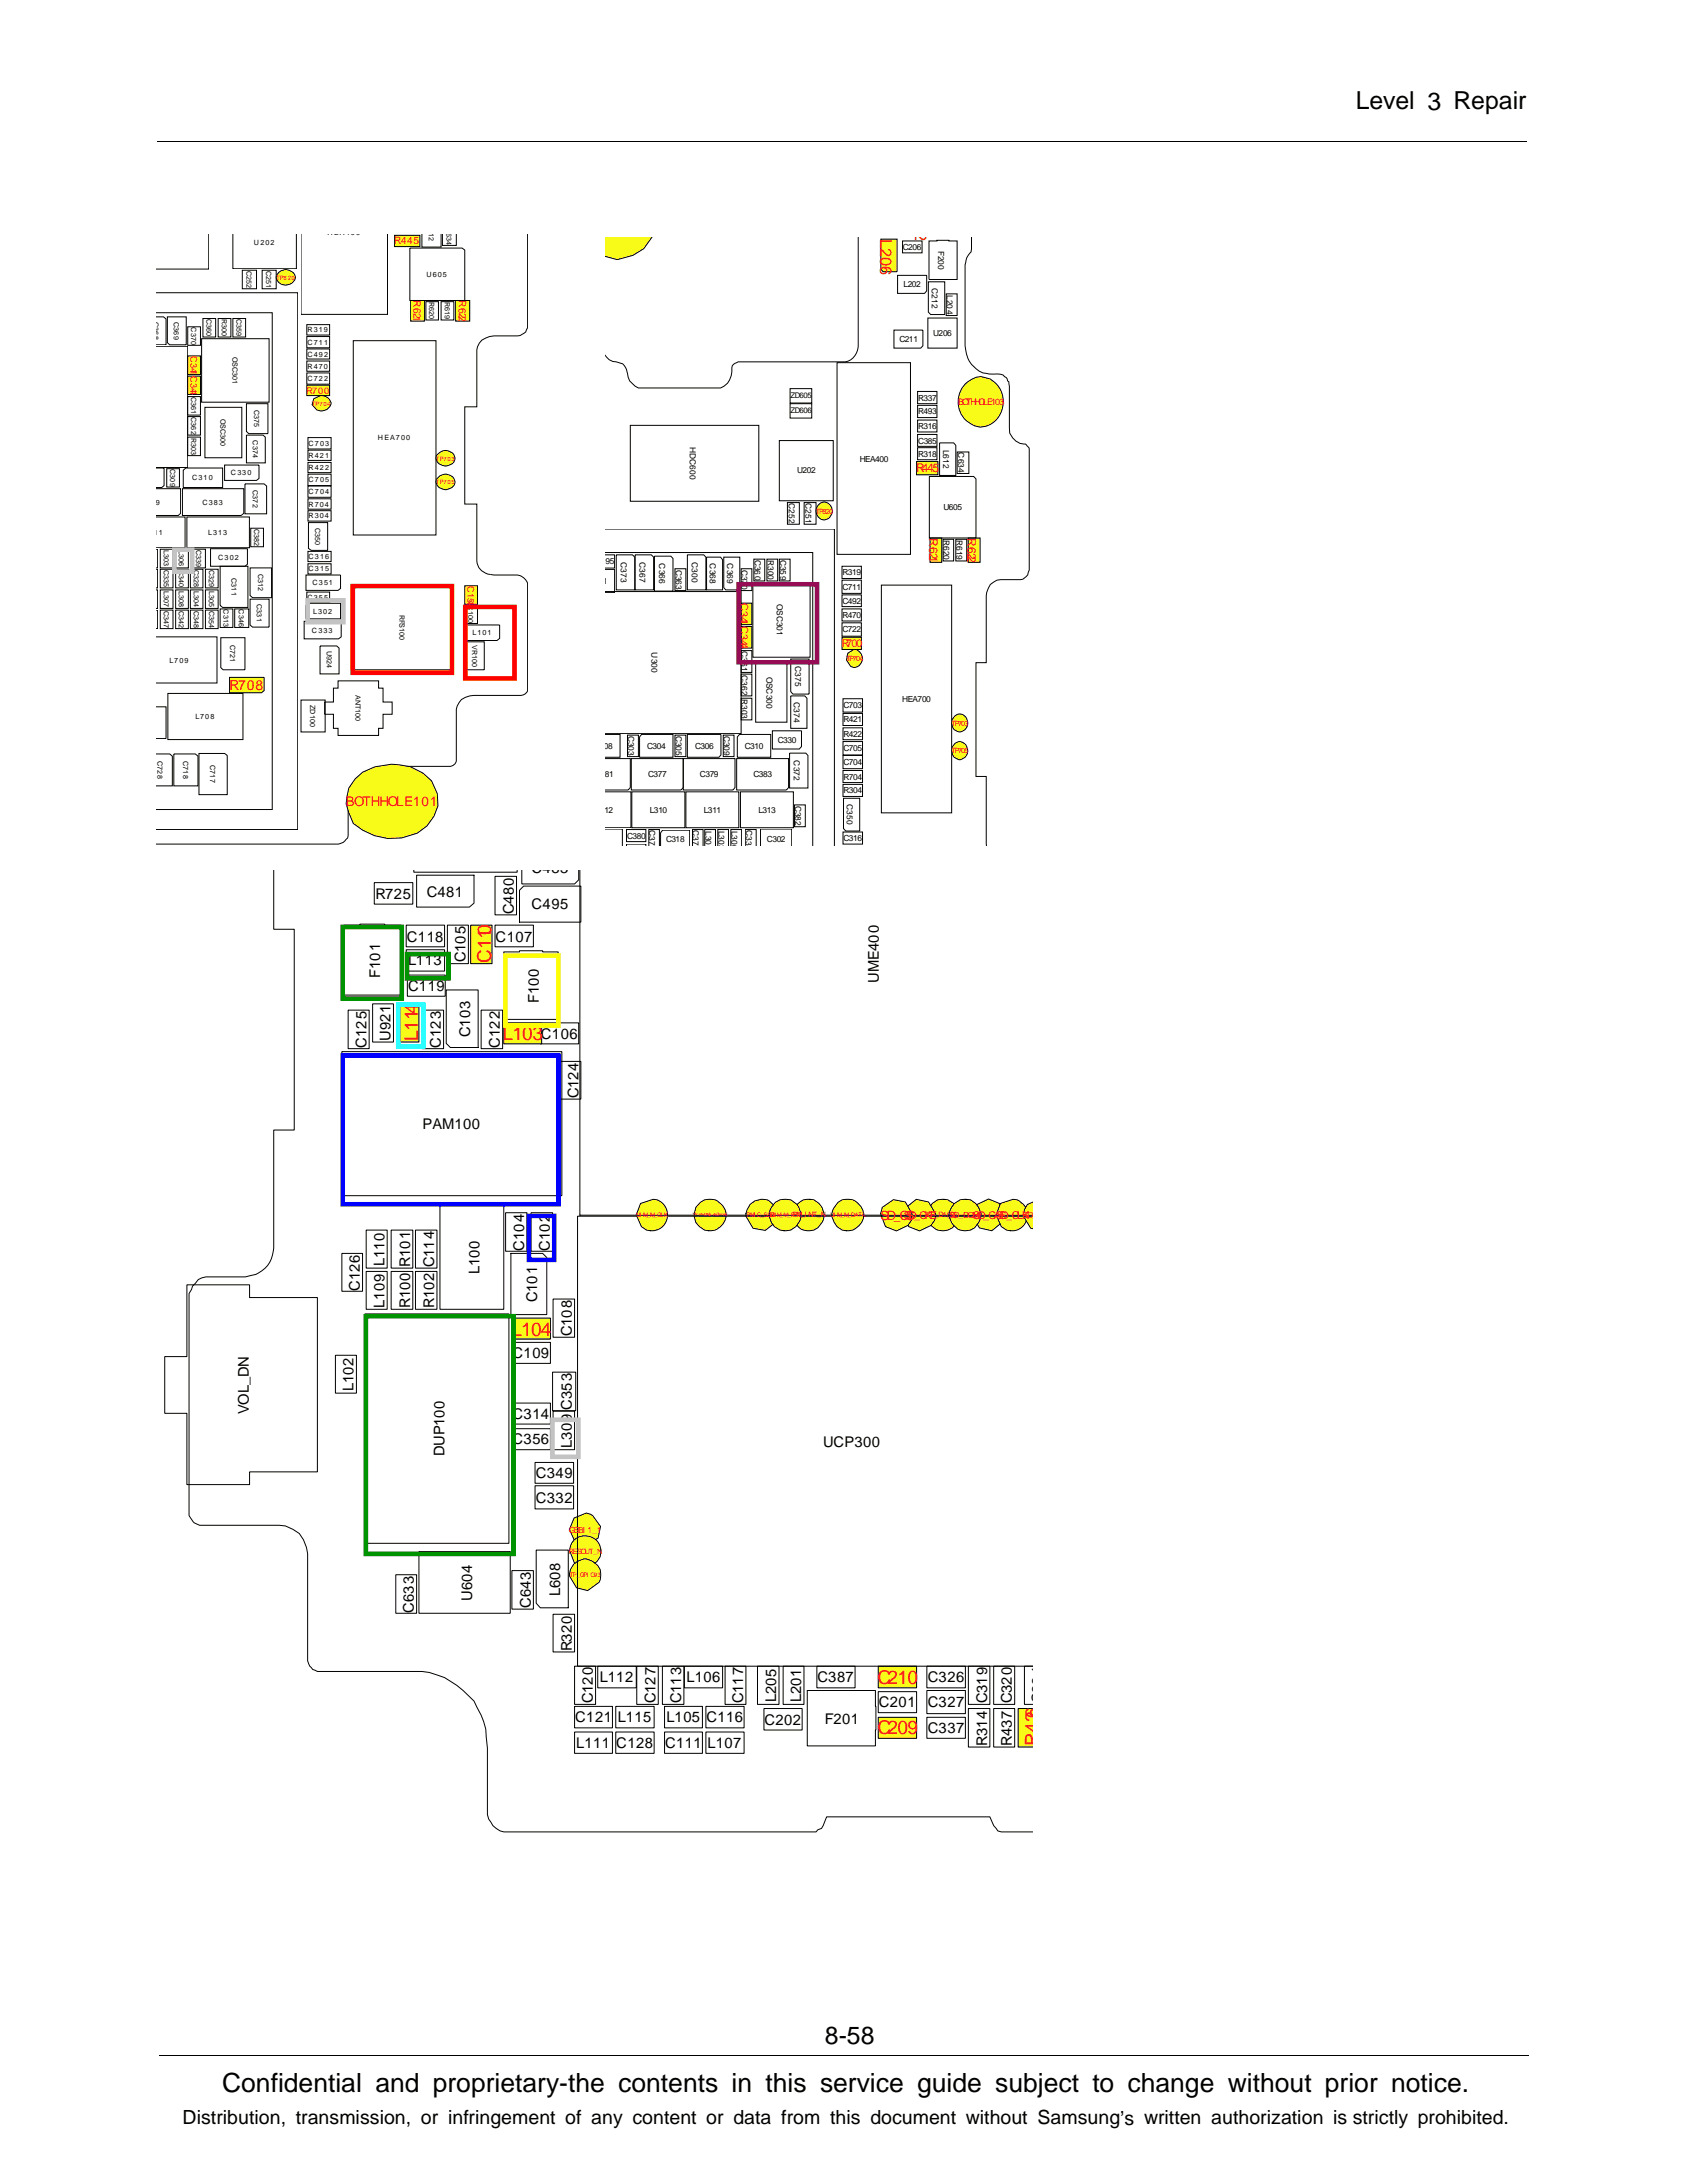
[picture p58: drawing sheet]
<svg xmlns="http://www.w3.org/2000/svg" width="216mm" height="279mm" viewBox="0 0 216 279" stroke-linecap="round" stroke-linejoin="round" font-family="sans-serif">
<defs><g id="words">
<text font-size="3.4" x="28.4" y="267.7">Confidential and proprietary-the contents in this service guide subject to change without prior notice.</text>
<g font-size="3.2">
<text x="173.5" y="14">Level 3 Repair</text>
<text x="105.6" y="261.6">8-58</text>
</g>
<text font-size="2.5" x="23.4" y="271.9">Distribution, transmission, or infringement of any content or data from this document without Samsung’s written authorization is strictly prohibited.</text>
<g font-size="2.4" fill="#fc0a17">
<text x="62.9" y="123.3" transform="rotate(-90 62.9 123.3)">C110</text>
<text x="53.5" y="133.3" transform="rotate(-90 53.5 133.3)">L114</text>
<text x="64.3" y="133.2">L103</text>
<text x="65.4" y="170.9">L104</text>
<text x="112.3" y="215.5">C210</text>
<text x="112.3" y="222">C209</text>
<text x="133" y="223.5" transform="rotate(-90 133 223.5)">R426</text>
</g>
<g font-size="2.1" fill="#fc0a17">
<text x="117.1" y="29.7" transform="rotate(90 117.1 29.7)">2</text>
<text x="112.6" y="30.6" transform="rotate(90 112.6 30.6)">L206</text>
</g>
<g font-size="1.9">
<text x="68" y="111.8">C483</text>
<text x="48" y="115.1">R725</text>
<text x="54.6" y="114.8">C481</text>
<text x="65.8" y="117" transform="rotate(-90 65.8 117)">C480</text>
<text x="68" y="116.4">C495</text>
<text x="48.7" y="125.1" transform="rotate(-90 48.7 125.1)">F101</text>
<text x="52" y="120.5">C118</text>
<text x="52.2" y="123.6">L113</text>
<text x="59.6" y="123.2" transform="rotate(-90 59.6 123.2)">C105</text>
<text x="63.4" y="120.5">C107</text>
<text x="112.5" y="125.8" transform="rotate(-90 112.5 125.8)">UME400</text>
<text x="52.2" y="126.8">C119</text>
<text x="69" y="128.4" transform="rotate(-90 69 128.4)">F100</text>
<text x="46.9" y="134.1" transform="rotate(-90 46.9 134.1)">C125</text>
<text x="50" y="133.2" transform="rotate(-90 50 133.2)">U921</text>
<text x="56.4" y="134.1" transform="rotate(-90 56.4 134.1)">C123</text>
<text x="60.2" y="132.7" transform="rotate(-90 60.2 132.7)">C103</text>
<text x="64" y="134.1" transform="rotate(-90 64 134.1)">C122</text>
<text x="69.2" y="132.9">C106</text>
<text x="74" y="140.6" transform="rotate(-90 74 140.6)">C124</text>
<text x="54.1" y="144.5">PAM100</text>
<text x="67.1" y="160.1" transform="rotate(-90 67.1 160.1)">C104</text>
<text x="70.4" y="160.1" transform="rotate(-90 70.4 160.1)">C102</text>
<text x="46.1" y="165.2" transform="rotate(-90 46.1 165.2)">C126</text>
<text x="49.2" y="167.4" transform="rotate(-90 49.2 167.4)">L109</text>
<text x="49.2" y="162.1" transform="rotate(-90 49.2 162.1)">L110</text>
<text x="52.5" y="167.4" transform="rotate(-90 52.5 167.4)">R100</text>
<text x="52.5" y="162.1" transform="rotate(-90 52.5 162.1)">R101</text>
<text x="55.6" y="167.4" transform="rotate(-90 55.6 167.4)">R102</text>
<text x="55.6" y="162.2" transform="rotate(-90 55.6 162.2)">C114</text>
<text x="61.4" y="163.1" transform="rotate(-90 61.4 163.1)">L100</text>
<text x="68.7" y="166.7" transform="rotate(-90 68.7 166.7)">C101</text>
<text x="65.6" y="173.8">C109</text>
<text x="73.2" y="171" transform="rotate(-90 73.2 171)">C108</text>
<text x="45.3" y="178.1" transform="rotate(-90 45.3 178.1)">L102</text>
<text x="31.9" y="180.9" transform="rotate(-90 31.9 180.9)">VOL_DN</text>
<text x="65.6" y="181.6">C314</text>
<text x="65.6" y="184.8">C356</text>
<text x="73.2" y="185.3" transform="rotate(-90 73.2 185.3)">L309</text>
<text x="73.2" y="180.4" transform="rotate(-90 73.2 180.4)">C353</text>
<text x="105.3" y="185.2">UCP300</text>
<text x="56.9" y="186.4" transform="rotate(-90 56.9 186.4)">DUP100</text>
<text x="68.6" y="189.2">C349</text>
<text x="68.6" y="192.3">C332</text>
<text x="53" y="206.4" transform="rotate(-90 53 206.4)">C633</text>
<text x="60.4" y="204.9" transform="rotate(-90 60.4 204.9)">U604</text>
<text x="67.9" y="205.8" transform="rotate(-90 67.9 205.8)">C643</text>
<text x="71.7" y="204.3" transform="rotate(-90 71.7 204.3)">L608</text>
<text x="73.2" y="211.4" transform="rotate(-90 73.2 211.4)">R320</text>
<text x="76.8" y="215.3">L112</text>
<text x="87.9" y="215.3">L106</text>
<text x="104.6" y="215.3">C387</text>
<text x="118.7" y="215.3">C326</text>
<text x="73.6" y="220.5">C121</text>
<text x="75.9" y="218" transform="rotate(-90 75.9 218)">C120</text>
<text x="79.1" y="220.5">L115</text>
<text x="83.9" y="218" transform="rotate(-90 83.9 218)">C127</text>
<text x="85.3" y="220.5">L105</text>
<text x="87.2" y="218" transform="rotate(-90 87.2 218)">C113</text>
<text x="90.4" y="220.5">C116</text>
<text x="95.1" y="218" transform="rotate(-90 95.1 218)">C117</text>
<text x="97.9" y="220.8">C202</text>
<text x="99.3" y="217.9" transform="rotate(-90 99.3 217.9)">L205</text>
<text x="102.6" y="217.9" transform="rotate(-90 102.6 217.9)">L201</text>
<text x="105.6" y="220.6">F201</text>
<text x="112.5" y="218.5">C201</text>
<text x="118.7" y="218.5">C327</text>
<text x="118.7" y="221.8">C337</text>
<text x="126.3" y="218" transform="rotate(-90 126.3 218)">C319</text>
<text x="129.5" y="218" transform="rotate(-90 129.5 218)">C320</text>
<text x="133.4" y="218" transform="rotate(-90 133.4 218)">C384</text>
<text x="73.7" y="223.7">L111</text>
<text x="78.9" y="223.7">C128</text>
<text x="85.1" y="223.7">C111</text>
<text x="90.6" y="223.7">L107</text>
<text x="126.3" y="223.5" transform="rotate(-90 126.3 223.5)">R314</text>
<text x="129.5" y="223.5" transform="rotate(-90 129.5 223.5)">R437</text>
</g>
<text font-size="1.8" fill="#fc0a17" x="29.4" y="88.3">R708</text>
<text font-size="1.7" fill="#fc0a17" x="44.3" y="103.2">BOTHHOLE101</text>
<text font-size="1.6" fill="#fc0a17" x="112.7" y="156.1">SD_CS</text>
<g font-size="1.5" fill="#fc0a17">
<text x="117.3" y="60.5">R445</text>
<text x="118.9" y="68.8" transform="rotate(90 118.9 68.8)">R621</text>
<text x="123.8" y="68.8" transform="rotate(90 123.8 68.8)">R622</text>
</g>
<g font-size="1.4" fill="#fc0a17">
<text x="94.8" y="77.2" transform="rotate(90 94.8 77.2)">C341C344</text>
<text x="107.7" y="82.8">R700</text>
<text x="115.7" y="156">SD_CKE</text>
<text x="124.5" y="156">SD_CAS_CLK</text>
<text x="127.5" y="156">SD</text>
</g>
<g font-size="1.3" fill="#fc0a17">
<text x="50.5" y="31.3">R445</text>
<text x="52.9" y="38.4" transform="rotate(90 52.9 38.4)">R621</text>
<text x="58.7" y="38.4" transform="rotate(90 58.7 38.4)">R622</text>
</g>
<g font-size="1.2" fill="#fc0a17">
<text x="24.4" y="45.6" transform="rotate(90 24.4 45.6)">C341C344</text>
<text x="39.2" y="50.4">R700</text>
<text x="122.6" y="51.8">BOTHHOLE103</text>
<text x="59.8" y="75" transform="rotate(90 59.8 75)">C154</text>
</g>
<g font-size="1.1">
<text x="115.5" y="32">C206</text>
<text x="120.1" y="32.1" transform="rotate(90 120.1 32.1)">F200</text>
<text x="115.6" y="36.8">L202</text>
<text x="119.3" y="36.9" transform="rotate(90 119.3 36.9)">C212</text>
<text x="121.2" y="37.8" transform="rotate(90 121.2 37.8)">L204</text>
<text x="115.1" y="43.8">C211</text>
<text x="119.4" y="43">U206</text>
<text x="117.5" y="51.3">R337</text>
<text x="117.5" y="53">R493</text>
<text x="88.3" y="57.2" transform="rotate(90 88.3 57.2)">HDC600</text>
<text x="110" y="59.1">HEA400</text>
<text x="117.5" y="54.9">R316</text>
<text x="117.5" y="58.4">R318</text>
<text x="117.5" y="56.8">C385</text>
<text x="120.7" y="57.5" transform="rotate(90 120.7 57.5)">L612</text>
<text x="122.6" y="57.9" transform="rotate(90 122.6 57.9)">C634</text>
<text x="100.9" y="64.4" transform="rotate(90 100.9 64.4)">C252</text>
<text x="102" y="60.6">U202</text>
<text x="103.1" y="64.4" transform="rotate(90 103.1 64.4)">C251</text>
<text x="120.7" y="65.3">U605</text>
<text x="79.4" y="71.9" transform="rotate(90 79.4 71.9)">C373</text>
<text x="81.9" y="71.9" transform="rotate(90 81.9 71.9)">C367</text>
<text x="88.6" y="71.9" transform="rotate(90 88.6 71.9)">C300</text>
<text x="96.6" y="71.6" transform="rotate(90 96.6 71.6)">C360</text>
<text x="98.3" y="71.7" transform="rotate(90 98.3 71.7)">R300</text>
<text x="99.8" y="71.6" transform="rotate(90 99.8 71.6)">C359</text>
<text x="120.8" y="69.1" transform="rotate(90 120.8 69.1)">R620</text>
<text x="122.4" y="69.1" transform="rotate(90 122.4 69.1)">R619</text>
<text x="77.2" y="74.7">1</text>
<text x="77.5" y="72.2">95</text>
<text x="84.4" y="72.1" transform="rotate(90 84.4 72.1)">C366</text>
<text x="86.5" y="72.9" transform="rotate(90 86.5 72.9)">C363</text>
<text x="90.8" y="72.1" transform="rotate(90 90.8 72.1)">C368</text>
<text x="93.1" y="72.1" transform="rotate(90 93.1 72.1)">C369</text>
<text x="94.9" y="74.9" transform="rotate(90 94.9 74.9)">0</text>
<text x="94.9" y="72.9" transform="rotate(90 94.9 72.9)">C37</text>
<text x="99.4" y="77.3" transform="rotate(90 99.4 77.3)">OSC301</text>
<text x="107.8" y="75.5">C711</text>
<text x="107.8" y="77.3">C492</text>
<text x="107.8" y="73.6">R319</text>
<text x="83.4" y="83.5" transform="rotate(90 83.4 83.5)">U300</text>
<text x="94.9" y="83.4" transform="rotate(90 94.9 83.4)">C361 C362 R303</text>
<text x="107.8" y="80.9">C722</text>
<text x="107.8" y="79.1">R470</text>
<text x="98.1" y="86.6" transform="rotate(90 98.1 86.6)">OSC300</text>
<text x="101.6" y="89.8" transform="rotate(90 101.6 89.8)">C374</text>
<text x="101.8" y="85.3" transform="rotate(90 101.8 85.3)">C375</text>
<text x="115.5" y="89.8">HEA700</text>
<text x="77.3" y="95.9">08</text>
<text x="80.4" y="94.1" transform="rotate(90 80.4 94.1)">C303</text>
<text x="82.8" y="95.9">C304</text>
<text x="86.5" y="94.1" transform="rotate(90 86.5 94.1)">C305</text>
<text x="89" y="95.9">C306</text>
<text x="92.6" y="94.1" transform="rotate(90 92.6 94.1)">C309</text>
<text x="95.3" y="95.9">C310</text>
<text x="99.5" y="95.1">C330</text>
<text x="107.9" y="90.7">C703</text>
<text x="108" y="94.3">R422</text>
<text x="108" y="92.4">R421</text>
<text x="77.4" y="99.5">81</text>
<text x="83" y="99.5">C377</text>
<text x="89.6" y="99.5">C379</text>
<text x="96.4" y="99.5">C383</text>
<text x="101.6" y="97.3" transform="rotate(90 101.6 97.3)">C372</text>
<text x="107.9" y="97.9">C704</text>
<text x="107.9" y="96.2">C705</text>
<text x="108" y="101.6">R304</text>
<text x="108" y="99.8">R704</text>
<text x="77.3" y="104">12</text>
<text x="80.3" y="107.4">C380</text>
<text x="83.1" y="106.3" transform="rotate(90 83.1 106.3)">C37</text>
<text x="83.2" y="104">L310</text>
<text x="85.2" y="107.8">C318</text>
<text x="88.7" y="106.3" transform="rotate(90 88.7 106.3)">C37</text>
<text x="90.1" y="104">L311</text>
<text x="90.3" y="106.4" transform="rotate(90 90.3 106.4)">L30</text>
<text x="92" y="106.4" transform="rotate(90 92 106.4)">L303</text>
<text x="93.6" y="106.4" transform="rotate(90 93.6 106.4)">L306</text>
<text x="95.5" y="106.3" transform="rotate(90 95.5 106.3)">C33</text>
<text x="97.1" y="104">L313</text>
<text x="98.1" y="107.8">C302</text>
<text x="101.8" y="103.1" transform="rotate(90 101.8 103.1)">C382</text>
<text x="107.9" y="107.6">C316</text>
<text x="108.4" y="102.9" transform="rotate(90 108.4 102.9)">C350</text>
</g>
<g font-size="1.1" fill="#fc0a17">
<text x="121.5" y="155.9">SD_DQM0</text>
<text x="130.9" y="155.9">SD_</text>
<text x="72.8" y="196.2">GS</text>
<text x="74" y="196.2">BI 1_1</text>
</g>
<g font-size="1">
<text x="101.2" y="52.9">ZD606</text>
<text x="101.2" y="51">ZD605</text>
</g>
<g font-size=".9">
<text x="54.9" y="29.8" transform="rotate(90 54.9 29.8)">12</text>
<text x="57.2" y="29.8" transform="rotate(90 57.2 29.8)">634</text>
<text x="31.6" y="34.7" transform="rotate(90 31.6 34.7)">C252</text>
<text x="32.5" y="31.4">U 202</text>
<text x="34.1" y="34.7" transform="rotate(90 34.1 34.7)">C251</text>
<text x="41.9" y="30.1">H EA40</text>
<text x="45.6" y="30.1">0</text>
<text x="54.6" y="35.4">U 605</text>
<text x="19.7" y="41.2" transform="rotate(90 19.7 41.2)">C368</text>
<text x="22.3" y="41.2" transform="rotate(90 22.3 41.2)">C369</text>
<text x="24.4" y="41.9" transform="rotate(90 24.4 41.9)">C370</text>
<text x="26.4" y="40.8" transform="rotate(90 26.4 40.8)">C360</text>
<text x="28.4" y="40.9" transform="rotate(90 28.4 40.9)">R300</text>
<text x="30.3" y="40.8" transform="rotate(90 30.3 40.8)">C359</text>
<text x="54.9" y="38.7" transform="rotate(90 54.9 38.7)">R620</text>
<text x="56.9" y="38.7" transform="rotate(90 56.9 38.7)">R619</text>
<text x="29.8" y="45.6" transform="rotate(90 29.8 45.6)">OSC301</text>
<text x="39.3" y="45.6">C 492</text>
<text x="39.3" y="44.1">C 711</text>
<text x="39.4" y="47.2">R470</text>
<text x="39.4" y="42.5">R319</text>
<text x="24.4" y="50.8" transform="rotate(90 24.4 50.8)">C361 C362 R303</text>
<text x="28.2" y="53.6" transform="rotate(90 28.2 53.6)">OSC300</text>
<text x="32.5" y="52.5" transform="rotate(90 32.5 52.5)">C375</text>
<text x="39.3" y="48.8">C 722</text>
<text x="32.3" y="56.3" transform="rotate(90 32.3 56.3)">C374</text>
<text x="39.5" y="57.1">C 7</text>
<text x="39.5" y="58.6">R421</text>
<text x="41" y="57.1">03</text>
<text x="48.3" y="56.3">H EA700</text>
<text x="19.9" y="64.6">9</text>
<text x="21.8" y="60" transform="rotate(90 21.8 60)">C309</text>
<text x="24.6" y="61.5">C310</text>
<text x="25.9" y="64.6">C 383</text>
<text x="29.5" y="60.8">C 330</text>
<text x="32.3" y="62.7" transform="rotate(90 32.3 62.7)">C372</text>
<text x="39.5" y="63.3">C 7</text>
<text x="39.5" y="61.7">C 7</text>
<text x="39.5" y="64.8">R704</text>
<text x="39.5" y="60.2">R422</text>
<text x="41" y="63.3">04</text>
<text x="41" y="61.7">05</text>
<text x="19.7" y="68.5">11</text>
<text x="21" y="70.4" transform="rotate(90 21 70.4)">L303 C335 L307 C347</text>
<text x="22.9" y="70.4" transform="rotate(90 22.9 70.4)">L306 C340 L308 C342</text>
<text x="25.1" y="70.4" transform="rotate(90 25.1 70.4)">C339</text>
<text x="26.6" y="68.5">L313</text>
<text x="27.9" y="71.7">C 302</text>
<text x="32.5" y="67.7" transform="rotate(90 32.5 67.7)">C382</text>
<text x="39.5" y="71.5">C 3</text>
<text x="39.5" y="66.4">R304</text>
<text x="40.3" y="67.5" transform="rotate(90 40.3 67.5)">C350</text>
<text x="41" y="71.5">16</text>
<text x="24.8" y="72.9" transform="rotate(90 24.8 72.9)">C328 L304 C348</text>
<text x="26.8" y="72.9" transform="rotate(90 26.8 72.9)">C329 L305 C354</text>
<text x="28.6" y="78" transform="rotate(90 28.6 78)">C313</text>
<text x="29.6" y="74" transform="rotate(90 29.6 74)">C311</text>
<text x="30.6" y="78" transform="rotate(90 30.6 78)">C346</text>
<text x="32.9" y="77.3" transform="rotate(90 32.9 77.3)">C331</text>
<text x="33" y="73.5" transform="rotate(90 33 73.5)">C312</text>
<text x="39.3" y="76.8">C 355</text>
<text x="39.5" y="73.1">C 3</text>
<text x="40" y="74.9">C 351</text>
<text x="41" y="73.1">15</text>
<text x="59.9" y="77.5" transform="rotate(90 59.9 77.5)">C100</text>
<text x="29.4" y="82.6" transform="rotate(90 29.4 82.6)">C721</text>
<text x="39.9" y="81">C 333</text>
<text x="40.1" y="78.6">L302</text>
<text x="41.8" y="83.3" transform="rotate(90 41.8 83.3)">U924</text>
<text x="51.1" y="78.7" transform="rotate(90 51.1 78.7)">RFS100</text>
<text x="60.4" y="82.6" transform="rotate(90 60.4 82.6)">VR100</text>
<text x="60.5" y="81.3">L101</text>
<text x="21.7" y="84.8">L7</text>
<text x="23" y="84.8">09</text>
<text x="45.5" y="89" transform="rotate(90 45.5 89)">ANT100</text>
<text x="25" y="92">L708</text>
<text x="39.7" y="90.2" transform="rotate(90 39.7 90.2)">ZD100</text>
<text x="20.2" y="97.4" transform="rotate(90 20.2 97.4)">C728</text>
<text x="23.4" y="97.4" transform="rotate(90 23.4 97.4)">C718</text>
<text x="26.9" y="98" transform="rotate(90 26.9 98)">C717</text>
</g>
<g font-size=".9" fill="#fc0a17">
<text x="104.4" y="65.7">TP820</text>
<text x="108.3" y="84.6">TP704</text>
<text x="121.7" y="92.9">TP703</text>
<text x="121.7" y="96.4">TP705</text>
<text x="101.4" y="155.8">PM_I NT_N</text>
<text x="118.6" y="155.8">CP_D1( 0)</text>
<text x="72.8" y="198.9">RESOUT_N</text>
</g>
<g font-size=".8" fill="#fc0a17">
<text x="35.3" y="35.8">TP820</text>
<text x="39.9" y="51.9">TP704</text>
<text x="55.8" y="58.9">TP703</text>
<text x="55.8" y="62">TP705</text>
<text x="81.4" y="155.8">UI M_M_CLK</text>
<text x="95.5" y="155.8">PMI C_SSUI</text>
<text x="98.6" y="155.8">BIM_M_RST</text>
<text x="106.3" y="155.8">UI M_M_DATA</text>
<text x="72.9" y="201.8">TP_GPI O93</text>
</g>
<text font-size=".6" fill="#fc0a17" x="88.6" y="155.7">TP_PHONE_ACTI VE</text>
</g></defs>
<path d="M20.2 18.1h175.3M67.5 30v12l-.1 .2a1.29 1.29 0 0 1-1.2 .8h-3a2.39 2.39 0 0 0-2.1 1.4l-.1 .4v7.3h-1.5v12.4h1.5v7.3a2.03 2.03 0 0 0 2.2 1.8h3a1.68 1.68 0 0 1 1.3 1.1v13.5a.85 .85 0 0 1-.8 .8h-6.1a2.06 2.06 0 0 0-2.2 1.8v6.6l-.2 .4-.5 .3h-7.5a5.9 5.9 0 0 0-5.2 2.7 4.7 4.7 0 0 0-.4 2v4.2l-.1 .3-.2 .1a1.27 1.27 0 0 1-1 .6h-23.3M43.3 87.1h5.2v1h.5v1.8h1.2v1.5h-1.2v1.8h-.5v.9h-5.2v-.9h-.6v-1.8h-1.1v-1.5h1.1v-1.8h.6zM20.4 263h175.3" fill="none" stroke="#000" stroke-width=".13"/>
<path d="M45.5 99.7l.9-.9a7.4 7.4 0 0 1 7.7 .1l1.1 1 .8 1.7v1.5l-.5 1.4-.8 1.2-1.3 .9a7.5 7.5 0 0 1-8.2-1.2l-.6-1.4-.3-1.1 .3-2z" fill="#f7fb17"/>
<path d="M59.5 77.4h1.6v2.4h-1.6zM45.5 99.7l.9-.9a7.4 7.4 0 0 1 7.7 .1l1.1 1 .8 1.7v1.5l-.5 1.4-.8 1.2-1.3 .9a7.4 7.4 0 0 1-8.2-1.2l-.6-1.4-.3-1.1 .3-2z" fill="none" stroke="#000" stroke-width=".13"/>
<path d="M59.5 75h1.6v2.3h-1.6z" fill="#f7fb17"/>
<g fill="none" stroke="#000" stroke-width=".13">
<path d="M31 34.6h1.8v2.4h-1.8zM33.5 34.6h1.8v2.4h-1.8zM20 59.9h1v2.2l-.3 .3h-.7M21.3 60h1.7v2.3h-1.7zM28.7 59.5h4.4v1.7l-.3 .3h-4.1zM20.5 72.9h1.6v2.3h-1.6zM22.5 72.9h1.6v2.3h-1.6zM23.5 60.2l.3-.3h4.7v2.5h-5zM24.4 72.9h1.6v2.3h-1.6zM24.7 70.3h1.6v2.4h-1.6zM26.3 72.9h1.6v2.3h-1.6zM26.9 70.2h4.8v2l-.4 .3h-4.4z"/>
<path d="M28.2 72.5h3.5v5.2h-3.2l-.3-.2zM28.2 77.9h1.6v2.4h-1.6zM32 72.7h2.8v3.8h-2.5l-.3-.3zM32 76.7h2.4v3.6h-2.1l-.3-.3zM38.9 79.5h4.8v2l-.4 .3h-4.4zM39.4 70.6h3v1.3h-3zM39.4 72.2h3v1.3h-3zM59.5 75h1.6v2.3h-1.6z"/>
</g>
<path d="M24 45.6h1.7v2.3h-1.7z" fill="#f7fb17"/>
<path d="M24 45.6h1.7v2.3h-1.7zM20 72.9h.2v2.3h-.2M22.5 78.1h1.6v2.4h-1.6z" fill="none" stroke="#000" stroke-width=".13"/>
<path d="M24 48.1h1.7v2.4h-1.7z" fill="#f7fb17"/>
<g fill="none" stroke="#000" stroke-width=".13">
<path d="M26.7 30v4.4h-6.7M38.5 30v10.2h11.1v-10.2M54 30v1.6h2.5v-1.6M56.6 30v1.4h1.8v-1.4M20 40.6h.9l.4 .2v3.3h-1.3M21.4 40.6h2.4v3.5h-2.1l-.3-.2zM24 48.1h1.7v2.4h-1.7zM24 50.8h1.7v2.3h-1.7zM24 53.3h1.7v2.4h-1.7zM24 41.8h1.7v2.4h-1.7zM24 55.9h1.7v2.4h-1.7zM25.8 43.3h8.6v8.2h-8.6z"/>
<path d="M26 40.8h1.6v2.3h-1.6zM26.2 52.1h4.7v6.5h-4.7zM27.9 40.8h1.6v2.3h-1.6zM29.8 40.8h1.6v2.3h-1.6zM31.5 51.7h2.8v3.8h-2.5l-.3-.3zM31.5 55.7h2.2l.3 .2v3.3h-2.5zM39.3 44.7h2.9v1.3h-2.9zM39.3 47.7h2.9v1.5h-2.9zM39.3 43.1h2.9v1.4h-2.9zM39.3 41.6h2.9v1.3h-2.9zM39.4 56h3v1.5h-3zM39.4 57.6h3v1.3h-3z"/>
<path d="M39.4 59.2h3v1.3h-3zM45.2 43.6h10.6v24.9h-10.6zM20 78.1h.2v2.4h-.2M20 62.5h3.1v3.2l-.3 .3h-2.8M20 75.5h.2v2.4h-.2M20 70.3h.2v2.4h-.2M20 66.2h3.7v3.9h-3.7M20.5 78.1h1.6v2.4h-1.6zM20.5 70.3h1.6v2.4h-1.6zM20.5 75.5h1.6v2.4h-1.6zM22.5 70.3h1.6v2.4h-1.6zM22.5 75.5h1.6v2.4h-1.6z"/>
<path d="M23.3 62.5h7.9v3.2l-.3 .3h-7.6zM23.9 66.2h8v3.9h-8zM24.4 75.5h1.6v2.4h-1.6zM24.4 78.1h1.6v2.4h-1.6zM26.3 75.5h1.6v2.4h-1.6zM26.3 78.1h1.6v2.4h-1.6zM30 77.9h1.8v2.4h-1.8zM31.3 61.9h2.5l.3 .3v3.6h-2.8zM32.1 67.6h1.6v2.4h-1.6zM39.2 77.5l.3-.3h4.1v2h-4.4zM39.2 73.6h4.4v1.7l-.3 .3h-4.1zM39.3 75.8h2.9v1.3h-2.9z"/>
<path d="M39.4 62.2h3v1.4h-3zM39.4 60.7h3v1.4h-3zM39.4 65.4h3v1.3h-3zM39.5 66.9h2.4v3.5h-2.1l-.3-.2zM59.5 80h4.4v1.7l-.3 .3h-4.1zM20 90.5h1.3v4h-1.3M20 96.5h1.7l.4 .3v3.8h-2.1M20 81.5h7.8v5.9h-7.8M21.5 88.8h9.6v5.9h-9.6zM22.2 96.5h2.8l.3 .3v3.8h-3.1zM25.5 96.4h3.2l.4 .3v5h-3.6zM28.3 81.6h3v4.1h-2.7l-.3-.3z"/>
</g>
<path d="M50.5 30.1h3.2v1.5h-3.2z" fill="#f7fb17"/>
<path d="M50.5 30.1h3.2v1.5h-3.2zM54.5 38.6h1.6v2.4h-1.6zM56.5 38.6h1.6v2.4h-1.6zM39.3 46.2h2.9v1.3h-2.9z" fill="none" stroke="#000" stroke-width=".13"/>
<path d="M52.6 38.5h1.7v2.6h-1.7z" fill="#f7fb17"/>
<path d="M52.6 38.5h1.7v2.6h-1.7z" fill="none" stroke="#000" stroke-width=".13"/>
<path d="M58.3 38.5h1.8v2.6h-1.8z" fill="#f7fb17"/>
<path d="M58.3 38.5h1.8v2.6h-1.8z" fill="none" stroke="#000" stroke-width=".13"/>
<path d="M39.3 49.3h2.9v1.3h-2.9z" fill="#f7fb17"/>
<path d="M39.3 49.3h2.9v1.3h-2.9zM39.4 63.8h3v1.4h-3z" fill="none" stroke="#000" stroke-width=".13"/>
<path d="M29.4 86.7h4.4v1.7l-.3 .3h-4.1z" fill="#f7fb17"/>
<path d="M20 37.5h18.1v68.7h-18.1M20 40h14.8v63.6h-14.8M45 74.9h13v10.8h-13zM29.4 86.7h4.4v1.7l-.3 .3h-4.1z" fill="none" stroke="#000" stroke-width=".13"/>
<path d="M55.9 58.3a1.27 1.27 0 0 1 1.3-.6 1.27 1.27 0 0 1 1 1 1.24 1.24 0 0 1-1.2 .9 1.24 1.24 0 0 1-1.2-1z" fill="#f7fb17"/>
<path d="M56 58.2a1.25 1.25 0 0 1 1.3-.5 1.25 1.25 0 0 1 .9 1 1.24 1.24 0 0 1-1.2 .9 1.24 1.24 0 0 1-1.2-1z" fill="none" stroke="#000" stroke-width=".13"/>
<path d="M40.2 51l.8-.4a1.21 1.21 0 0 1 1.4 1.1 1.34 1.34 0 0 1-1.8 .8l-.7-.7z" fill="#f7fb17"/>
<path d="M40.2 51l.8-.4a1.21 1.21 0 0 1 1.4 1.1 1.34 1.34 0 0 1-1.8 .8l-.7-.7z" fill="none" stroke="#000" stroke-width=".13"/>
<path d="M55.9 61.3a1.29 1.29 0 0 1 1.2-.6 1.29 1.29 0 0 1 1.1 .9 1.15 1.15 0 0 1-1.6 1 .98 .98 0 0 1-.7-1.3z" fill="#f7fb17"/>
<path d="M55.9 61.3a1.29 1.29 0 0 1 1.2-.6 1.29 1.29 0 0 1 1.1 .9 1.14 1.14 0 0 1-1.6 1 .98 .98 0 0 1-.7-1.3z" fill="none" stroke="#000" stroke-width=".13"/>
<path d="M35.7 34.9a1.28 1.28 0 0 1 2.1 .7 1.26 1.26 0 0 1-1.3 .9 1.26 1.26 0 0 1-1.2-1.1z" fill="#f7fb17"/>
<path d="M29.8 30v4.4h8.1v-4.4M35.7 34.9a1.28 1.28 0 0 1 2.1 .7 1.26 1.26 0 0 1-1.3 .9 1.26 1.26 0 0 1-1.2-1.1zM52.5 31.8h6.6l.4 .2v6.5h-7zM109.8 30.3v14a2.02 2.02 0 0 1-1.8 2h-13.5l-.2 .1a.77 .77 0 0 0-.6 .6 2.43 2.43 0 0 1-1.5 2.7h-10.5a2.23 2.23 0 0 1-1.5-2.1v-.3a1.23 1.23 0 0 0-1-.9l-.3-.1a1.58 1.58 0 0 1-1.4-.8M124.3 30.3v1.6v.3l-.2 .2a2.28 2.28 0 0 0-.6 1.5v10.4a3.6 3.6 0 0 0 4.1 3.6l.8 .1 .4 .3 .1 .4 .2 .2 .1 5.9a2.13 2.13 0 0 0 2.1 2.1l.4 .5v15.6l-.1 .3a1.18 1.18 0 0 1-1 .9h-2.5a1.96 1.96 0 0 0-1.9 2.1v8.5h-1.3v14.6h1.3l.1 8.9M20 44.3h4v15.5h-4M38.5 89.6h3.1v4.1h-3.1zM41 82.7h2.1l.3 .3v3.3h-2.4zM59.5 82.1h2.5v3.6h-2.1l-.4-.3z" fill="none" stroke="#000" stroke-width=".13"/>
<path d="M123.7 49a2.48 2.48 0 0 1 3.6 0 3.3 3.3 0 0 1 .9 3.4 3.3 3.3 0 0 1-2.8 2.3 3.3 3.3 0 0 1-2.6-2.3 3.3 3.3 0 0 1 .9-3.4z" fill="#f7fb17"/>
<path d="M123.8 48.9a2.48 2.48 0 0 1 3.5 .1 3.3 3.3 0 0 1 .9 3.4 3.3 3.3 0 0 1-2.8 2.3 3.3 3.3 0 0 1-2.7-2.4 3.3 3.3 0 0 1 1.1-3.4z" fill="none" stroke="#000" stroke-width=".13"/>
<path d="M77.5 30.3h6.7l-.8 .1-1 1.4-1.4 .9-2 .5-1.5-.4z" fill="#f7fb17"/>
<g fill="none" stroke="#000" stroke-width=".13">
<path d="M83.5 30.3l-1.1 1.5-1.4 .9-2 .5-1.5-.4M115.5 30.8h2.5v1.6h-2.5zM118.8 36.1h2.1v4.2h-1.8l-.3-.4zM114.4 42.2h3.7v2.1l-.3 .3h-3.4zM77.5 72.9h1.2v2.9h-1.2M88 71h2.1l.2 .3v4.2h-2.3zM100.8 64.3h1.5v2.8h-1.5zM102.9 64.3h1.5v2.8h-1.5zM77.5 94h1.9v2.9h-1.9M80.3 94.1h1.4v2.7h-1.4zM82.1 94h4v2.9h-4.2v-2.6zM86.4 94.1h1.4v2.7h-1.4z"/>
<path d="M88 94h4.3v2.6l-.3 .3h-4zM92.6 94.1h1.3v2.7h-1.3zM94.6 94h4v2.9h-4.2v-2.6zM98.8 93.5h3.8v2l-.3 .4h-3.5zM84.5 108.3v-1.7l.3-.3h3.5v2M95.4 108.3v-2.1h1.4v2.1M97.3 108.3v-2.2h4v2.2M107.9 106.5h2.5v1.5h-2.5z"/>
</g>
<path d="M94.8 77.2h1.4v2.7h-1.4z" fill="#f7fb17"/>
<path d="M94.8 77.2h1.4v2.7h-1.4z" fill="none" stroke="#000" stroke-width=".13"/>
<path d="M94.8 80.2h1.4v2.8h-1.4z" fill="#f7fb17"/>
<g fill="none" stroke="#000" stroke-width=".13">
<path d="M114.9 35.2h3.7v2l-.3 .3h-3.4zM118.9 30.8h1h2.6v5h-3.6zM121.1 37.6h1.4v2.8h-1.4zM80.7 54.4h16.4v9.8h-16.4zM107.1 46.4h9.4v24.6h-9.4zM117.4 55.6h2.5v1.5h-2.5zM122.5 57.8h1.5v2.8h-1.5zM77.5 71h1.2v1.7h-1.2M78.9 71h2l.3 .3v4.2h-2.3zM81.3 71h2.1l.3 .3v4.2h-2.4zM83.8 71.2h2.1l.2 .3v4.1h-2.3zM86.4 72.8h1.4v2.8h-1.4z"/>
<path d="M90.4 71.3h1.8l.3 .3v3.9h-2.1zM92.6 71.3h2.1v4.2h-1.8l-.3-.3zM94.8 72.8h1.4v2.8h-1.4zM96.5 71.6h1.4v2.8h-1.4zM99.7 71.6h1.4v2.8h-1.4zM107.8 74.3h2.4v1.6h-2.4zM107.8 76.1h2.4v1.5h-2.4zM107.8 79.7h2.4v1.7h-2.4zM112.8 74.9h9v29.1h-9zM77.5 97.1h3.2v3.7l-.3 .3h-2.9M80.8 97.1h6.6v3.7l-.2 .3h-6.4zM87.4 97.1h6.7v3.7l-.3 .3h-6.4z"/>
<path d="M94.3 97.1h6.6v3.7l-.3 .3h-6.3zM94.8 80.2h1.4v2.8h-1.4zM94.8 83.3h1.4v2.8h-1.4zM94.8 86.3h1.4v2.8h-1.4zM101 96.4h2.1l.3 .3v4.2h-2.4zM101.2 89.1h1.8l.3 .3v3.8h-2.1zM101.2 84.3h2.3v4.5h-2l-.3-.3zM107.9 89.4h2.5v1.7h-2.5zM107.9 96.7h2.5v1.7h-2.5zM107.9 94.9h2.5v1.7h-2.5zM80.2 106.2h2.5v1.5h-2.5zM80.2 108.3v-.3h2.5v.3"/>
<path d="M83 108.3v-2.1h1.4v2.1M88.6 108.3v-2.1h1.4v2.1M101.7 103h1.4v2.8h-1.4zM108 102.2h2v4.2h-1.8l-.2-.4z"/>
</g>
<path d="M112.7 30.6h2.1v4.2h-1.8l-.3-.3z" fill="#f7fb17"/>
<g fill="none" stroke="#000" stroke-width=".13">
<path d="M112.7 30.6h2.1v4.2h-1.8l-.3-.3zM117.4 53.8h2.5v1.5h-2.5zM117.4 57.3h2.5v1.5h-2.5zM117.4 50.1h2.5v1.6h-2.5zM120.2 56.7h1.8l.3 .3v3.9h-2.1zM96.4 74.6h7.3v9.5h-7.3zM98.1 71.6h1.4v2.8h-1.4zM107.8 72.5h2.4v1.5h-2.4zM94.8 89.4h1.4v2.7h-1.4zM96.7 84.9h4v7.5h-4zM107.9 91.3h2.5v1.6h-2.5zM107.9 93.2h2.5v1.5h-2.5z"/>
<path d="M77.5 101.3h3.3v4.6h-3.3M77.5 106.1h2.2v2.2M80.9 101.3h6.8v4.6h-6.8zM87.8 101.3h6.8v4.6h-6.8zM90.2 108.3v-2.1h1.4v2.1M91.9 108.3v-2.1h1.3v2.1M93.5 108.3v-2.1h1.4v2.1M94.8 101.3h6.7v4.6h-6.7zM107.9 100.4h2.5v1.5h-2.5z"/>
</g>
<path d="M117.3 59.1h2.7v1.7h-2.7z" fill="#f7fb17"/>
<path d="M117.3 59.1h2.7v1.7h-2.7zM117.4 51.9h2.5v1.5h-2.5zM107.8 77.9h2.4v1.6h-2.4zM120.7 69h1.3v2.8h-1.3zM122.3 69h1.4v2.8h-1.4z" fill="none" stroke="#000" stroke-width=".13"/>
<path d="M119 68.9h1.5v3.1h-1.5z" fill="#f7fb17"/>
<path d="M119 68.9h1.5v3.1h-1.5z" fill="none" stroke="#000" stroke-width=".13"/>
<path d="M123.9 68.9h1.5v3.1h-1.5z" fill="#f7fb17"/>
<path d="M123.9 68.9h1.5v3.1h-1.5z" fill="none" stroke="#000" stroke-width=".13"/>
<path d="M107.8 81.6h2.4v1.5h-2.4z" fill="#f7fb17"/>
<path d="M77.5 70.7h26.5v37.6M77.5 67.7h29.3v40.6M107.8 81.6h2.4v1.5h-2.4zM107.9 98.6h2.5v1.6h-2.5z" fill="none" stroke="#000" stroke-width=".13"/>
<path d="M122.2 91.6a1.05 1.05 0 0 1 1.3 .1 1.05 1.05 0 0 1 .3 1.2 1.06 1.06 0 0 1-1.5 .6 1.06 1.06 0 0 1-.4-1.5z" fill="#f7fb17"/>
<path d="M122.2 91.6a1.05 1.05 0 0 1 1.3 0 1.05 1.05 0 0 1 .3 1.3 1.06 1.06 0 0 1-1.5 .6 1.06 1.06 0 0 1-.4-1.5z" fill="none" stroke="#000" stroke-width=".13"/>
<path d="M108.5 83.6l.8-.5a1.13 1.13 0 0 1 1.1 1.3 1.13 1.13 0 0 1-1.4 .9l-.7-.8z" fill="#f7fb17"/>
<path d="M108.5 83.6l.8-.5a1.13 1.13 0 0 1 1.1 1.3 1.13 1.13 0 0 1-1.4 .9l-.7-.8z" fill="none" stroke="#000" stroke-width=".13"/>
<path d="M122.2 95.2a1.06 1.06 0 0 1 1.4 .1 1.06 1.06 0 0 1 .1 1.3 1.02 1.02 0 0 1-1.2 .6 1.02 1.02 0 0 1-.7-1.2v-.3z" fill="#f7fb17"/>
<path d="M122.2 95.1a1.08 1.08 0 0 1 1.4 .2 1.08 1.08 0 0 1 .1 1.3 1.02 1.02 0 0 1-1.2 .6 1.02 1.02 0 0 1-.7-1.2v-.3z" fill="none" stroke="#000" stroke-width=".13"/>
<path d="M104.7 64.6a1.05 1.05 0 0 1 1.4-.1 1.05 1.05 0 0 1 .3 1.4 1.02 1.02 0 0 1-1.3 .6 1.02 1.02 0 0 1-.7-1.2z" fill="#f7fb17"/>
<g fill="none" stroke="#000" stroke-width=".13">
<path d="M99.7 56.4h6.9v7.7h-6.9zM101.1 51.7h2.8v1.8h-2.8zM101.1 49.7h2.8v1.9h-2.8zM118.7 40.7h3.8v3.9h-3.8zM77.5 75.7h17.3v18.2h-17.3M104.7 64.6a1.05 1.05 0 0 1 1.4-.1 1.05 1.05 0 0 1 .3 1.4 1.02 1.02 0 0 1-1.3 .6 1.02 1.02 0 0 1-.7-1.2zM118.9 61h5.7l.3 .3v7.6h-6zM35 111.3v7.6h2.7v25.7h-2.7v15.1a3.6 3.6 0 0 1-2.9 3.6l-.7 .1h-5l-.6 .2-.4 .2-.8 .8-.4 1v28.4l.2 .2a1.66 1.66 0 0 0 1.1 1h10.2l.8 .1 1 .4 .8 .6 .5 .8 .4 1 .2 .8v13.7a1.92 1.92 0 0 0 1.2 1.3h13.4a8.6 8.6 0 0 1 5.3 2.5l1.4 1.3a13.3 13.3 0 0 1 1.5 3.6l.2 2.4v8.5a3.9 3.9 0 0 0 1.1 1.8l.5 .3 .5 .2h39.9l.3-.3 .4-.2 .7-1.5h20.9l.5 1.2 .5 .6 .4 .2h4.1M57.3 118.4h2.6v4.9h-2.6zM63.4 118.4h4.9v2.8h-4.9zM57.1 126.7h4.1v7.4h-3.6l-.5-.6zM69.2 130.9h4.9v2.7h-4.9z"/>
<path d="M64.7 155.2h2.7v4.9h-2.7zM68 155.2h2.7v4.9h-2.7zM65.4 160.4h4l.6 .6v7.3h-4.6zM65.5 171.8h4.9v2.7h-4.9zM70.8 166.3h2.7v4.9h-2.7z"/>
</g>
<path d="M60.2 118.4h2.8v4.9h-2.8z" fill="#f7fb17"/>
<g fill="none" stroke="#000" stroke-width=".13">
<path d="M52 118.4h4.9v2.8h-4.9zM60.2 118.4h2.8v4.9h-2.8zM44.6 129.3h2.6v4.9h-2.6zM52.1 124.8h4.9v2.7h-4.9zM54 129.3h2.8v4.9h-2.8zM61.6 129.3h2.7v4.9h-2.7zM71.6 135.8h2.7v4.9h-2.7zM53.2 157.4h2.7v4.9h-2.7zM43.8 160.4h2.6v4.9h-2.6zM73.5 213.3h2.7v4.8h-2.7zM73.5 218.4h4.9v2.7h-4.9zM81.5 213.3h2.7v4.8h-2.7z"/>
<path d="M84.8 213.3h2.7v4.8h-2.7zM90.3 218.4h4.9v2.7h-4.9zM92.8 213.3h2.7v4.8h-2.7zM97.8 218.7h4.9v2.7h-4.9zM112.4 216.5h4.9v2.7h-4.9zM78.8 221.7h4.9v2.7h-4.9zM85 221.7h4.9v2.7h-4.9z"/>
</g>
<path d="M112.4 219.8h4.9v2.7h-4.9z" fill="#f7fb17"/>
<path d="M112.4 219.8h4.9v2.7h-4.9z" fill="none" stroke="#000" stroke-width=".13"/>
<path d="M112.4 213.3h4.9v2.7h-4.9z" fill="#f7fb17"/>
<g fill="none" stroke="#000" stroke-width=".13">
<path d="M53.3 112h7.4v3.6l-.6 .5h-6.8zM63.4 112.2h2.7v4.9h-2.7zM66.5 113.9l.5-.5h7.3v4.6h-7.8zM66.8 111.3v1.8h6.7l.6-.5v-1.3M65.5 179.6h4.9v2.7h-4.9zM70.7 175.6h3v5h-3zM65.5 182.9h4.9v2.6h-4.9zM68.5 190.2h4.9v2.9h-4.9zM68.5 187.2h4.9v2.6h-4.9zM50.7 201.5h2.6v5h-2.6zM65.5 201h2.8v5h-2.8zM104.5 213.3h4.9v2.7h-4.9z"/>
<path d="M112.4 213.3h4.9v2.7h-4.9zM118.6 213.3h4.9v2.7h-4.9zM118.6 216.4h4.9v2.9h-4.9zM118.6 219.8h4.9v2.7h-4.9zM123.9 213.3h2.8v4.8h-2.8zM127.2 213.3h2.7v4.8h-2.7zM132.2 213.3h-1.1v4.8h1.1"/>
</g>
<path d="M119.3 154a2.06 2.06 0 0 1 2.1-.4 2.06 2.06 0 0 1 1.3 1.7 2.07 2.07 0 0 1-2 2.2 2.07 2.07 0 0 1-2.1-2.2l.3-.8z" fill="#f7fb17"/>
<path d="M44 118.4h2.1v-.1h3.1v.1h2.1v9h-7.3zM64.5 121.8h2v-.1h2.9v.1h2v8.7h-6.9zM119.3 154a2.06 2.06 0 0 1 2.1-.4 2.06 2.06 0 0 1 1.3 1.7 2.07 2.07 0 0 1-2 2.2 2.07 2.07 0 0 1-2.1-2.2l.3-.8zM46.7 168.2h18.4v29.3h-18.4zM103.3 216.4h8.7v7.1h-8.7z" fill="none" stroke="#000" stroke-width=".13"/>
<path d="M73.5 194.3l1.5-.6 .8 .3 1.1 1.4-.4 1.5-1.5 .8-.8-.1-.7-.4-.6-1.5z" fill="#f7fb17"/>
<path d="M56.3 154.3h8.2v13.3h-8.2zM42.9 173.5h2.7v4.8h-2.7zM73.5 194.3l1.5-.6 .8 .3 1.1 1.4-.4 1.5-1.5 .8-.8-.1-.7-.4-.6-1.5z" fill="none" stroke="#000" stroke-width=".13"/>
<path d="M64.5 130.9h4.8v2.7h-4.8z" fill="#f7fb17"/>
<path d="M64.5 130.9h4.8v2.7h-4.8z" fill="none" stroke="#000" stroke-width=".13"/>
<path d="M65.5 168.7h4.9v2.7h-4.9z" fill="#f7fb17"/>
<path d="M52 121.6h4.9v2.7h-4.9zM46.9 157.4h2.7v4.9h-2.7zM46.9 162.7h2.7v4.9h-2.7zM65.5 168.7h4.9v2.7h-4.9zM76.5 213.3h4.9v2.7h-4.9zM85 218.4h4.9v2.7h-4.9zM87.6 213.3h4.9v2.7h-4.9zM73.5 221.7h4.9v2.7h-4.9zM90.3 221.7h4.9v2.7h-4.9z" fill="none" stroke="#000" stroke-width=".13"/>
<path d="M50.9 128.5h2.7v4.9h-2.7z" fill="#f7fb17"/>
<path d="M43.8 134.6h28.1v18.4h-28.1zM50.9 128.5h2.7v4.9h-2.7zM68.6 198.4h4.1v7.4h-3.5l-.6-.6zM70.8 180.6h2.7v4.9h-2.7zM78.8 218.4h4.9v2.7h-4.9zM96.9 213.3h2.8v4.8h-2.8zM100.2 213.3h2.7v4.8h-2.7z" fill="none" stroke="#000" stroke-width=".13"/>
<path d="M96 154.2a2 2 0 0 1 2.7-.4 2 2 0 0 1 .5 2.7l-1.3 1-1.5-.3-.9-1.5 .1-.9z" fill="#f7fb17"/>
<path d="M96 154.2a2 2 0 0 1 2.7-.4 2 2 0 0 1 .5 2.7l-1.3 1-1.5-.3-.9-1.5 .1-.9z" fill="none" stroke="#000" stroke-width=".13"/>
<path d="M101.8 154.4a2.01 2.01 0 0 1 2.3-.8 2.01 2.01 0 0 1 1.4 2.1 2.01 2.01 0 0 1-2.7 1.7 2.01 2.01 0 0 1-1-3z" fill="#f7fb17"/>
<path d="M53 111.3v.3h13.2v-.3M50.1 157.4h2.7v4.9h-2.7zM101.8 154.4a2.01 2.01 0 0 1 2.3-.8 2.01 2.01 0 0 1 1.4 2.1 2.01 2.01 0 0 1-2.7 1.7 2.01 2.01 0 0 1-1-3zM50.1 162.7h2.7v4.9h-2.7zM53.2 162.7h2.7v4.9h-2.7zM70.8 206.6h2.7v4.8h-2.7zM123.9 218.7h2.8v4.9h-2.8z" fill="none" stroke="#000" stroke-width=".13"/>
<path d="M130.3 218.7h1.8v4.9h-1.8z" fill="#f7fb17"/>
<path d="M47.9 113h4.9v2.7h-4.9zM127.2 218.7h2.7v4.9h-2.7zM132.2 218.7h-1.9v4.9h1.9" fill="none" stroke="#000" stroke-width=".13"/>
<path d="M73.3 197.3a2.01 2.01 0 0 1 2.9-.3 2.01 2.01 0 0 1 .2 2.9l-1.5 .7-1.4-.6-.6-1.6z" fill="#f7fb17"/>
<path d="M73.3 197.3a2.01 2.01 0 0 1 2.9-.3 2.01 2.01 0 0 1 .2 2.9l-1.5 .7-1.4-.6-.6-1.6z" fill="none" stroke="#000" stroke-width=".13"/>
<path d="M125.1 154.2l1.4-.7 1.4 .5 .6 1.7-.3 .8-1.3 1-1.6-.3-.8-1.5 .1-.9z" fill="#f7fb17"/>
<path d="M125.1 154.2l1.4-.7 1.4 .5 .6 1.7-.3 .8-1.3 1-1.6-.3-.8-1.5 .1-.9z" fill="none" stroke="#000" stroke-width=".13"/>
<path d="M116 154.5l1.3-1 1.5 .3 .9 1.5-.1 .9-.5 .6-1.4 .7-1.4-.5-.6-1.7z" fill="#f7fb17"/>
<path d="M116 154.5l1.3-1 1.5 .3 .9 1.5-.1 .9-.5 .6-1.4 .7-1.4-.5-.6-1.7z" fill="none" stroke="#000" stroke-width=".13"/>
<path d="M128 154l1.6-.5a2.01 2.01 0 0 1 1.7 2.8 2.01 2.01 0 0 1-3.2 .7l-.6-1.5z" fill="#f7fb17"/>
<path d="M128 154l1.6-.5a2.01 2.01 0 0 1 1.7 2.8 2.01 2.01 0 0 1-3.2 .7l-.6-1.5z" fill="none" stroke="#000" stroke-width=".13"/>
<path d="M112.9 154.5l1.4-1 1.6 .3 .8 1.5-.1 .9-.4 .6-1.5 .7-1.4-.5-.6-1.7z" fill="#f7fb17"/>
<path d="M112.9 154.5l1.4-1 1.6 .3 .8 1.5-.1 .9-.4 .6-1.5 .7-1.4-.5-.6-1.7z" fill="none" stroke="#000" stroke-width=".13"/>
<path d="M122.2 154a2.04 2.04 0 0 1 2.1-.4 2.04 2.04 0 0 1 1.3 1.7 2.34 2.34 0 0 1-1.4 2.1 2.03 2.03 0 0 1-2.1-.4 2.03 2.03 0 0 1-.5-2.2z" fill="#f7fb17"/>
<path d="M122.2 154a2.04 2.04 0 0 1 2.1-.4 2.04 2.04 0 0 1 1.3 1.7 2.34 2.34 0 0 1-1.4 2.1 2.03 2.03 0 0 1-2.1-.4 2.03 2.03 0 0 1-.5-2.2z" fill="none" stroke="#000" stroke-width=".13"/>
<path d="M131.5 154.2l.7-.7v4l-.3-.3-.9-1.5 .1-.9z" fill="#f7fb17"/>
<path d="M132.2 153.9l-.7 .3-.4 .6-.1 .5v.4l.9 1.5 .3 .1" fill="none" stroke="#000" stroke-width=".13"/>
<path d="M73.4 200.2l.5-.4a1.59 1.59 0 0 1 1.9 0 2.02 2.02 0 0 1 .9 2.7l-1.5 1.1-1.4-.4-.9-1.5 .1-.8z" fill="#f7fb17"/>
<path d="M73.4 200.2l.5-.4a1.59 1.59 0 0 1 1.9 0 2.02 2.02 0 0 1 .9 2.7l-1.5 1.1-1.4-.4-.9-1.5 .1-.8z" fill="none" stroke="#000" stroke-width=".13"/>
<path d="M89.6 153.9a2.08 2.08 0 0 1 3.1 .8 2.03 2.03 0 0 1-.9 2.6 2.03 2.03 0 0 1-2.6-.7 2.03 2.03 0 0 1 .4-2.7z" fill="#f7fb17"/>
<path d="M47.7 128.5h2.7v4.9h-2.7zM89.6 153.9a2.08 2.08 0 0 1 3.1 .8 2.03 2.03 0 0 1-.9 2.6 2.03 2.03 0 0 1-2.6-.7 2.03 2.03 0 0 1 .4-2.7zM132.2 155.7h-58.3v57.6h58.3M53.6 198.6h11.7v7.9h-11.7z" fill="none" stroke="#000" stroke-width=".13"/>
<path d="M82 154l1.6-.5a2.01 2.01 0 0 1 1.7 2.8 2.01 2.01 0 0 1-3.2 .7l-.7-1.5z" fill="#f7fb17"/>
<path d="M82 154l1.6-.5a2.01 2.01 0 0 1 1.7 2.8 2.01 2.01 0 0 1-3.2 .7l-.7-1.5z" fill="none" stroke="#000" stroke-width=".13"/>
<circle cx="108.5" cy="155.5" r="2.04" fill="#f7fb17"/>
<circle cx="108.5" cy="155.5" r="2.04" fill="none" stroke="#000" stroke-width=".13"/>
<circle cx="100.5" cy="155.5" r="2.04" fill="#f7fb17"/>
<g fill="none" stroke="#000" stroke-width=".13">
<path d="M74.2 111.3v44.2h58M23.9 164.4h8v1.7h8.7v22.3h-8.7v1.6h-8v-9.1h-2.8v-7.3h2.8z"/>
<circle cx="100.5" cy="155.5" r="2.04"/>
</g>
<path d="M45.1 75h12.7v11.1h-12.7zM59.5 77.7h6.3v9.1h-6.3z" fill="none" stroke="#f00" stroke-width=".59"/>
<path d="M43.9 118.6h7.5v9.2h-7.5zM52.1 122.1h5.3v3.1h-5.3zM46.8 168.5h18.9v30.4h-18.9z" fill="none" stroke="#009300" stroke-width=".59"/>
<path d="M43.9 135.1h27.6v19h-27.6zM67.7 155.6h3.2v5.6h-3.2z" fill="none" stroke="#00f" stroke-width=".59"/>
<path d="M64.7 122.3h6.8v9h-6.8z" fill="none" stroke="#ff0" stroke-width=".59"/>
<path d="M94.5 74.8h10.1v10h-10.1z" fill="none" stroke="#800080" stroke-width=".59"/>
<path d="M51 128.6h3.2v5.3h-3.2z" fill="none" stroke="#0ff" stroke-width=".59"/>
<path d="M22.3 70.4h2.3v2.8h-2.3zM39.4 76.8h4.5v2.8h-4.5zM70.7 181.7h3.3v4.8h-3.3z" fill="none" stroke="#c0c0c0" stroke-width=".59"/>
<use href="#words"/>
</svg>
